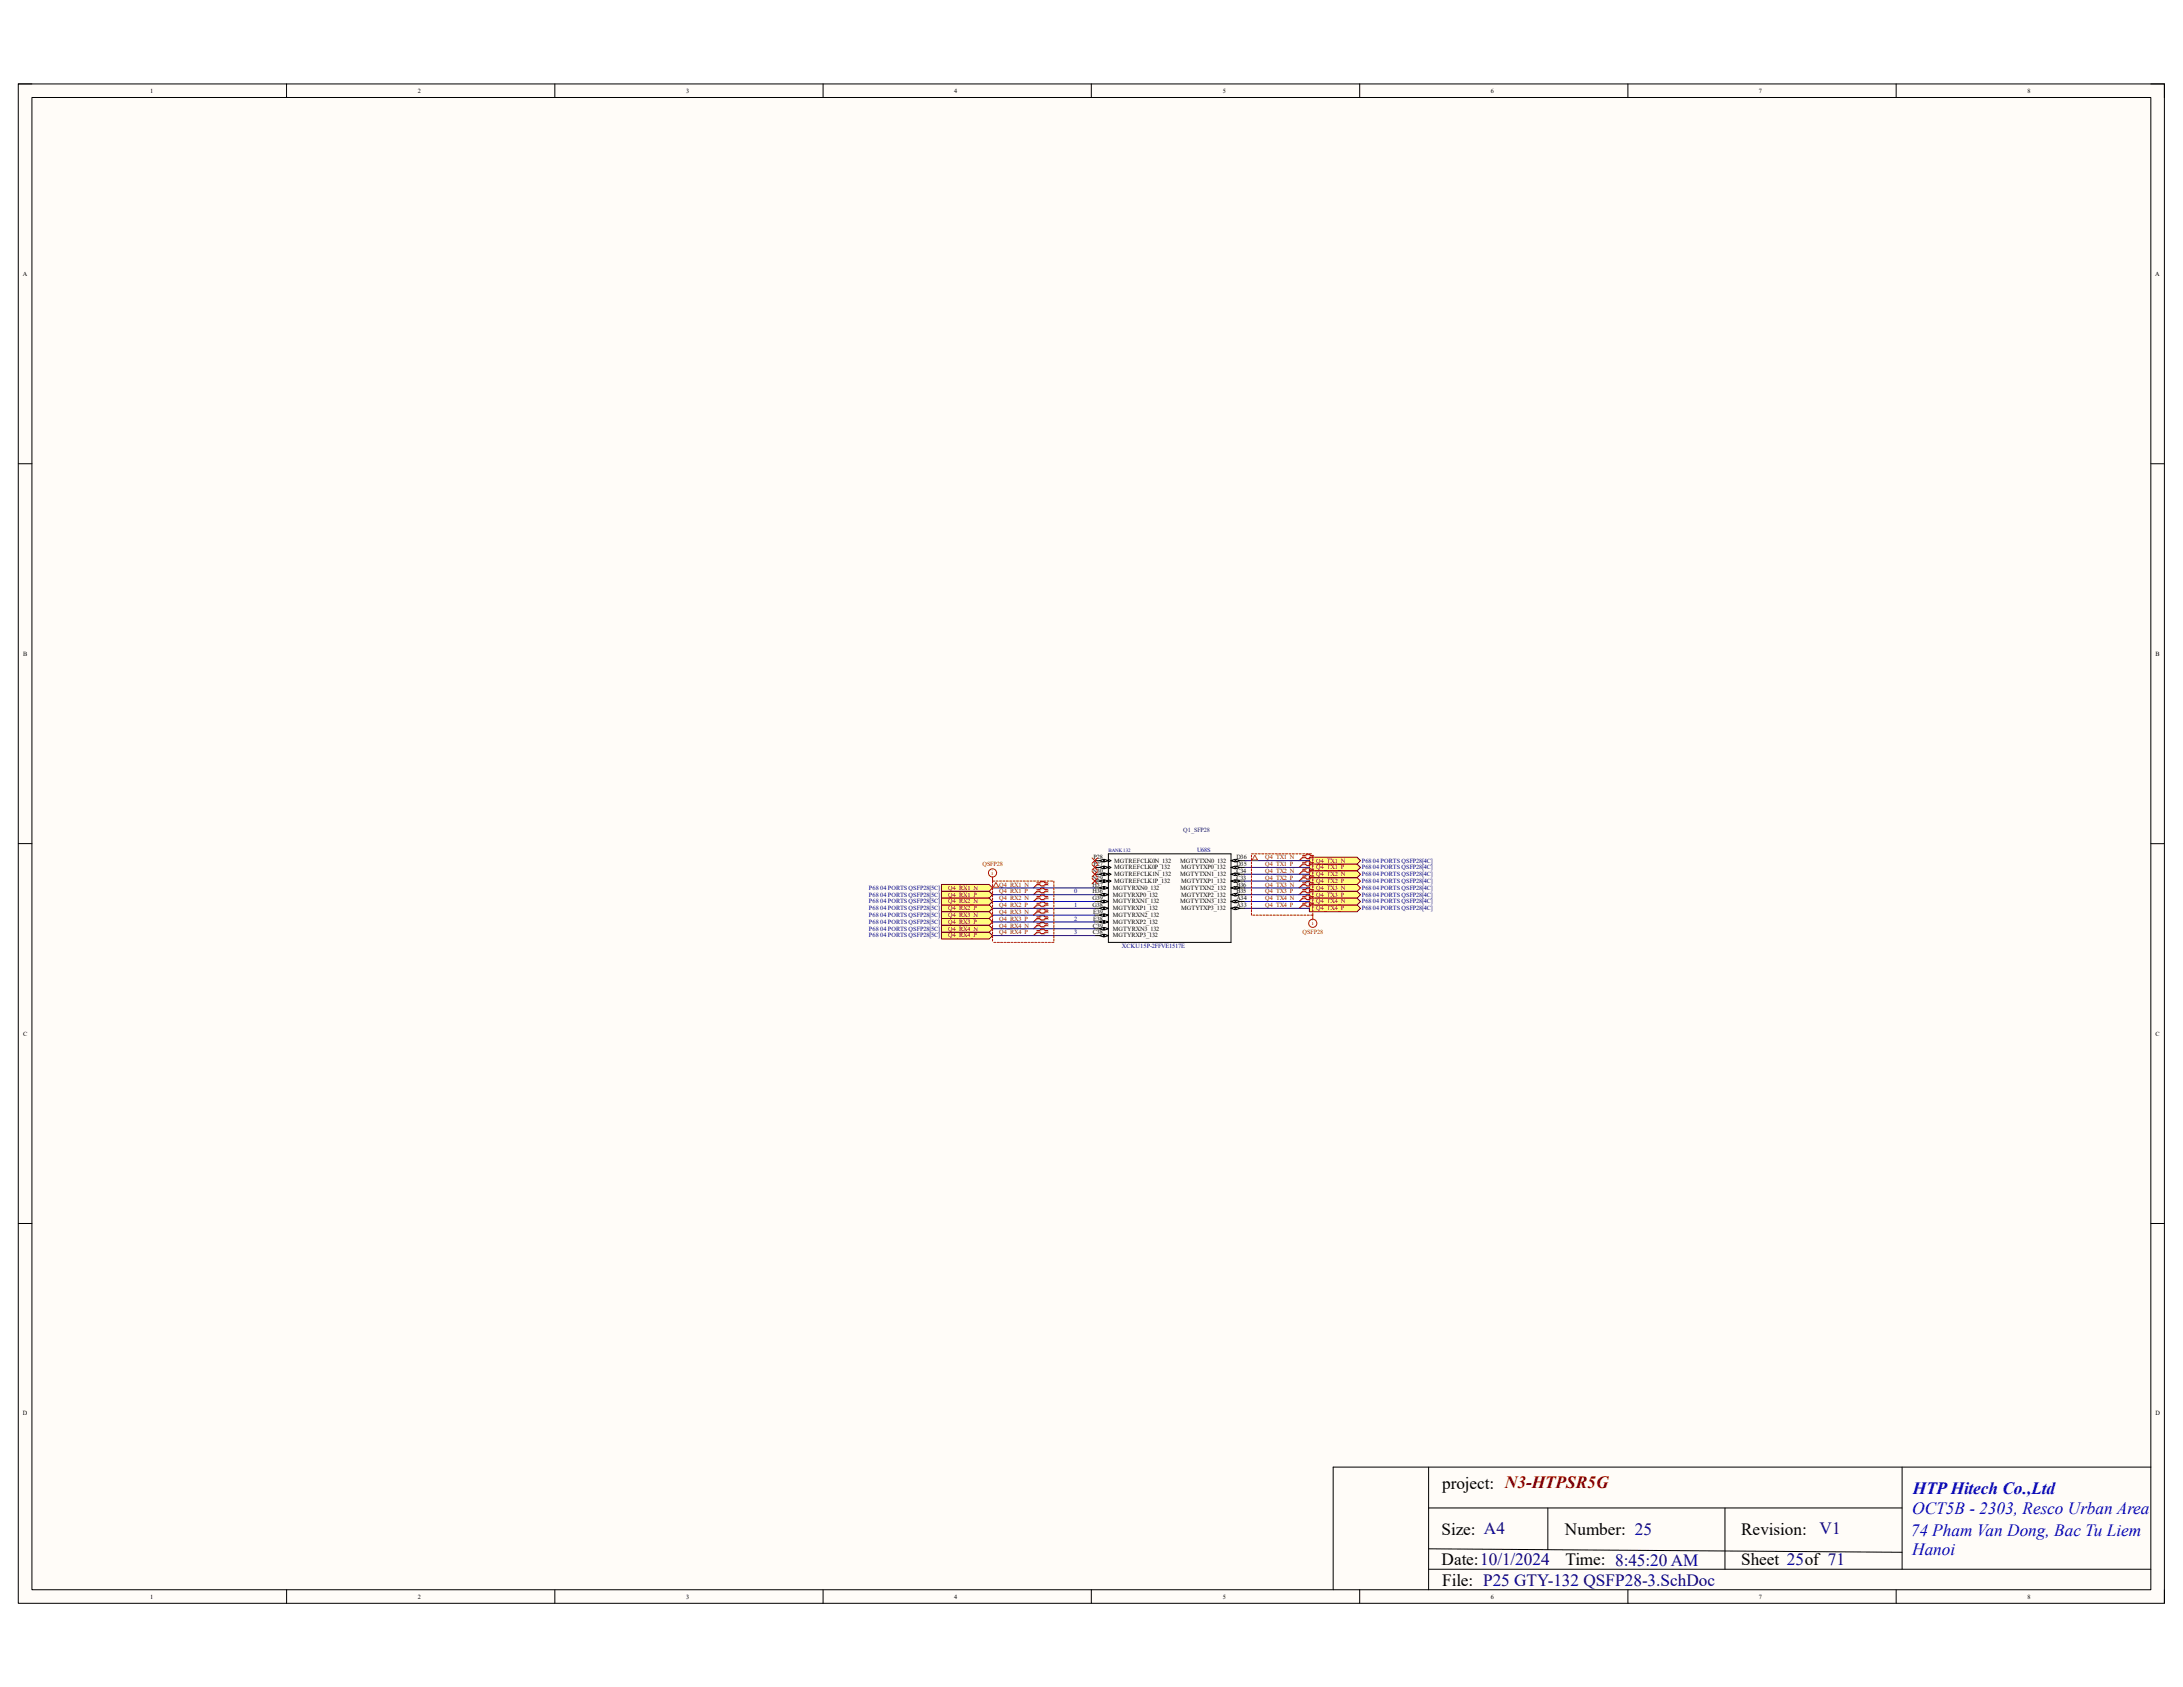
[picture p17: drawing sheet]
<svg xmlns="http://www.w3.org/2000/svg" width="279mm" height="216mm" viewBox="0 0 279 216" stroke-linecap="round" stroke-linejoin="round" font-family="sans-serif">
<defs><g id="words">
<g font-size="2.2">
<text x="184.6" y="190.6">project: N3-HTPSR5G</text>
<text x="184.5" y="196.4">Size: A4</text>
<text x="200.3" y="196.4">Number: 25</text>
<text x="222.8" y="196.4">Revision:</text>
<text x="184.5" y="200.3">Date:10/1/2024</text>
<text x="184.6" y="202.9">File: P25 GTY-132 QSFP28-3.SchDoc</text>
<text x="200.4" y="200.3">Time: 8:45:20 AM</text>
<text x="222.8" y="200.3">Sheet 25of 71</text>
</g>
<g font-size="2.2" fill="#00f">
<text x="244.8" y="191.2">HTP Hitech Co.,Ltd</text>
<text x="244.6" y="196.5">74 Pham Van Dong, Bac Tu Liem</text>
<text x="244.7" y="193.8">OCT5B - 2303, Resco Urban Area</text>
<text x="244.7" y="199.1">Hanoi</text>
</g>
<text font-size="2.2" fill="#000080" x="232.9" y="196.3">V1</text>
<g font-size=".8">
<text x="19.2" y="11.9">1</text>
<text x="53.5" y="11.9">2</text>
<text x="87.8" y="11.9">3</text>
<text x="122.1" y="11.9">4</text>
<text x="156.5" y="11.9">5</text>
<text x="190.8" y="11.9">6</text>
<text x="225.1" y="11.9">7</text>
<text x="259.5" y="11.9">8</text>
<text x="2.9" y="35.3">A</text>
<text x="275.8" y="35.3">A</text>
<text x="3" y="83.9">B</text>
<text x="275.9" y="83.9">B</text>
<text x="139.8" y="113.5">H37</text>
<text x="139.8" y="112.6">N29</text>
<text x="139.8" y="111.7">N30</text>
<text x="140" y="110.8">P27</text>
<text x="140" y="110">P28</text>
<text x="142.5" y="113.9">MGTYRXN0_132</text>
<text x="142.6" y="113">MGTREFCLK1P_132</text>
<text x="142.6" y="112.1">MGTREFCLK1N_132</text>
<text x="142.6" y="111.3">MGTREFCLK0P_132</text>
<text x="142.6" y="110.4">MGTREFCLK0N_132</text>
<text x="151" y="113.9">MGTYTXN2_132</text>
<text x="151" y="112.1">MGTYTXN1_132</text>
<text x="151" y="110.4">MGTYTXN0_132</text>
<text x="151.2" y="113">MGTYTXP1_132</text>
<text x="151.2" y="111.3">MGTYTXP0_132</text>
<text x="158.2" y="113.5">B36</text>
<text x="158.2" y="112.6">C33</text>
<text x="158.2" y="111.7">C34</text>
<text x="158.2" y="110.8">D35</text>
<text x="158.2" y="110">D36</text>
<text x="139.8" y="116.1">G38</text>
<text x="139.8" y="115.2">G39</text>
<text x="139.8" y="114.3">H36</text>
<text x="139.9" y="119.5">C38</text>
<text x="139.9" y="118.7">C39</text>
<text x="139.9" y="117.8">E38</text>
<text x="139.9" y="116.9">E39</text>
<text x="142.5" y="120">MGTYRXP3_132</text>
<text x="142.5" y="119.1">MGTYRXN3_132</text>
<text x="142.5" y="118.2">MGTYRXP2_132</text>
<text x="142.5" y="117.4">MGTYRXN2_132</text>
<text x="142.5" y="116.5">MGTYRXP1_132</text>
<text x="142.5" y="115.6">MGTYRXN1_132</text>
<text x="142.5" y="114.8">MGTYRXP0_132</text>
<text x="151" y="115.6">MGTYTXN3_132</text>
<text x="151.2" y="116.5">MGTYTXP3_132</text>
<text x="151.2" y="114.8">MGTYTXP2_132</text>
<text x="158.2" y="116.1">A33</text>
<text x="158.2" y="115.2">A34</text>
<text x="158.2" y="114.3">B35</text>
<text x="3" y="132.5">C</text>
<text x="275.9" y="132.5">C</text>
<text x="2.9" y="181.1">D</text>
<text x="275.9" y="181.1">D</text>
<text x="19.2" y="204.6">1</text>
<text x="53.5" y="204.6">2</text>
<text x="87.8" y="204.6">3</text>
<text x="122.1" y="204.6">4</text>
<text x="156.5" y="204.6">5</text>
<text x="190.8" y="204.6">6</text>
<text x="225.1" y="204.6">7</text>
<text x="259.5" y="204.6">8</text>
</g>
<text font-size=".8" fill="#073763" x="151.4" y="106.5">Q1_SFP28</text>
<g font-size=".8" fill="#000080">
<text x="111.2" y="113.9">P68 04 PORTS QSFP28[5C]</text>
<text x="153.2" y="109.1">U68S</text>
<text x="174.3" y="111.3">P68 04 PORTS QSFP28[4C]</text>
<text x="174.3" y="110.4">P68 04 PORTS QSFP28[4C]</text>
<text x="174.3" y="113">P68 04 PORTS QSFP28[4C]</text>
<text x="174.3" y="112.1">P68 04 PORTS QSFP28[4C]</text>
<text x="174.3" y="113.9">P68 04 PORTS QSFP28[4C]</text>
<text x="111.2" y="114.8">P68 04 PORTS QSFP28[5C]</text>
<text x="111.2" y="116.5">P68 04 PORTS QSFP28[5C]</text>
<text x="111.2" y="115.6">P68 04 PORTS QSFP28[5C]</text>
<text x="111.2" y="118.2">P68 04 PORTS QSFP28[5C]</text>
<text x="111.2" y="117.4">P68 04 PORTS QSFP28[5C]</text>
<text x="111.2" y="120">P68 04 PORTS QSFP28[5C]</text>
<text x="111.2" y="119.1">P68 04 PORTS QSFP28[5C]</text>
<text x="137.5" y="114.3">0</text>
<text x="137.5" y="116.1">1</text>
<text x="137.5" y="117.8">2</text>
<text x="137.5" y="119.5">3</text>
<text x="174.3" y="114.8">P68 04 PORTS QSFP28[4C]</text>
<text x="174.3" y="116.5">P68 04 PORTS QSFP28[4C]</text>
<text x="174.3" y="115.6">P68 04 PORTS QSFP28[4C]</text>
<text x="143.6" y="121.3">XCKU15P-2FFVE1517E</text>
</g>
<g font-size=".8" fill="#800000">
<text x="121.4" y="113.9">Q4_RX1_N</text>
<text x="127.9" y="113.5">Q4_RX1_N</text>
<text x="161.9" y="110">Q4_TX1_N</text>
<text x="161.9" y="110.8">Q4_TX1_P</text>
<text x="161.9" y="112.6">Q4_TX2_P</text>
<text x="161.9" y="111.7">Q4_TX2_N</text>
<text x="161.9" y="113.5">Q4_TX3_N</text>
<text x="168.4" y="111.3">Q4_TX1_P</text>
<text x="168.4" y="110.4">Q4_TX1_N</text>
<text x="168.4" y="113">Q4_TX2_P</text>
<text x="168.4" y="112.1">Q4_TX2_N</text>
<text x="168.4" y="113.9">Q4_TX3_N</text>
<text x="121.4" y="114.8">Q4_RX1_P</text>
<text x="121.4" y="116.5">Q4_RX2_P</text>
<text x="121.4" y="115.6">Q4_RX2_N</text>
<text x="121.4" y="118.2">Q4_RX3_P</text>
<text x="121.4" y="117.4">Q4_RX3_N</text>
<text x="121.4" y="120">Q4_RX4_P</text>
<text x="121.4" y="119.1">Q4_RX4_N</text>
<text x="127.9" y="114.3">Q4_RX1_P</text>
<text x="127.9" y="116.1">Q4_RX2_P</text>
<text x="127.9" y="115.2">Q4_RX2_N</text>
<text x="127.9" y="116.9">Q4_RX3_N</text>
<text x="127.9" y="117.8">Q4_RX3_P</text>
<text x="127.9" y="118.7">Q4_RX4_N</text>
<text x="127.9" y="119.5">Q4_RX4_P</text>
<text x="161.9" y="114.3">Q4_TX3_P</text>
<text x="161.9" y="116.1">Q4_TX4_P</text>
<text x="161.9" y="115.2">Q4_TX4_N</text>
<text x="168.4" y="114.8">Q4_TX3_P</text>
<text x="168.4" y="116.5">Q4_TX4_P</text>
<text x="168.4" y="115.6">Q4_TX4_N</text>
</g>
<g font-size=".8" fill="#f00">
<text x="125.7" y="110.8">QSFP28</text>
<text x="126.9" y="112">i</text>
<text x="166.7" y="119.5">QSFP28</text>
<text x="167.9" y="118.4">i</text>
</g>
<text font-size=".6" fill="#000080" x="141.9" y="109">BANK 132</text>
</g></defs>
<path d="M2.3 10.7h274.7v194.5h-274.7z" fill-rule="evenodd" fill="#fffcf8"/>
<path d="M2.3 10.7h274.7v194.5h-274.7z" fill="none" stroke="#000" stroke-width=".13"/>
<path d="M4.1 12.5h271.2v191h-271.2z" fill-rule="evenodd" fill="#fffcf8"/>
<g fill="none" stroke="#000" stroke-width=".13">
<path d="M2.3 10.7h1.8M4.1 12.5h271.2v191h-271.2zM36.7 10.7v1.8M71 10.7v1.8M105.3 10.7v1.8M139.7 10.7v1.8M174 10.7v1.8M208.4 10.7v1.8M242.7 10.7v1.8M275.3 10.7h1.7v1.8M2.3 59.3h1.8M275.3 59.4h1.7"/>
<path d="M2.3 108h1.8M275.3 108h1.7M2.3 156.6h1.8M275.3 156.6h1.7M36.7 203.5v1.7M71 203.5v1.7M105.3 203.5v1.7M139.7 203.5v1.7M174 203.5v1.7M208.4 203.5v1.7M242.7 203.5v1.7M277 203.5v1.7"/>
</g>
<g fill="#fff">
<path d="M127 112.8h7.9v7.8h-7.9z" fill-rule="evenodd"/>
<path d="M160.2 109.3h7.8v7.8h-7.8z" fill-rule="evenodd"/>
</g>
<path d="M182.8 187.8v15.7M182.8 193h60.6M182.8 198.2l60.6 .5M198.1 193v5.3M220.8 193v7.8M243.4 187.8v13M275.3 187.8h-104.7v15.7M182.8 200.8h92.5" fill="none" stroke="#000" stroke-width=".13"/>
<path d="M120.5 114.1h6.1l.4 .4-.4 .4h-6.1z" fill-rule="evenodd" fill="#ffff80"/>
<path d="M120.5 114.1h6.1l.4 .4-.4 .4h-6.1z" fill="none" stroke="#800000" stroke-width=".13"/>
<path d="M120.5 113.2h6.1l.4 .4-.4 .5h-6.1z" fill-rule="evenodd" fill="#ffff80"/>
<path d="M120.5 113.2h6.1l.4 .4-.4 .5h-6.1z" fill="none" stroke="#800000" stroke-width=".13"/>
<path d="M120.5 115.8h6.1l.4 .4-.4 .5h-6.1z" fill-rule="evenodd" fill="#ffff80"/>
<path d="M120.5 115.8h6.1l.4 .4-.4 .5h-6.1z" fill="none" stroke="#800000" stroke-width=".13"/>
<path d="M120.5 114.9h6.1l.4 .5-.4 .4h-6.1z" fill-rule="evenodd" fill="#ffff80"/>
<path d="M120.5 114.9h6.1l.4 .5-.4 .4h-6.1z" fill="none" stroke="#800000" stroke-width=".13"/>
<path d="M120.5 117.6h6.1l.4 .4-.4 .4h-6.1z" fill-rule="evenodd" fill="#ffff80"/>
<path d="M120.5 117.6h6.1l.4 .4-.4 .4h-6.1z" fill="none" stroke="#800000" stroke-width=".13"/>
<path d="M120.5 116.7h6.1l.4 .4-.4 .5h-6.1z" fill-rule="evenodd" fill="#ffff80"/>
<path d="M120.5 116.7h6.1l.4 .4-.4 .5h-6.1z" fill="none" stroke="#800000" stroke-width=".13"/>
<path d="M120.5 119.3h6.1l.4 .4-.4 .5h-6.1z" fill-rule="evenodd" fill="#ffff80"/>
<path d="M120.5 119.3h6.1l.4 .4-.4 .5h-6.1z" fill="none" stroke="#800000" stroke-width=".13"/>
<path d="M120.5 118.4h6.1l.4 .5-.4 .4h-6.1z" fill-rule="evenodd" fill="#ffff80"/>
<path d="M120.5 118.4h6.1l.4 .5-.4 .4h-6.1z" fill="none" stroke="#800000" stroke-width=".13"/>
<path d="M167.6 110.6h6.1l.4 .4-.4 .5h-6.1z" fill-rule="evenodd" fill="#ffff80"/>
<path d="M167.6 110.6h6.1l.4 .4-.4 .5h-6.1z" fill="none" stroke="#800000" stroke-width=".13"/>
<path d="M167.6 109.7h6.1l.4 .4-.4 .5h-6.1z" fill-rule="evenodd" fill="#ffff80"/>
<path d="M167.6 109.7h6.1l.4 .4-.4 .5h-6.1z" fill="none" stroke="#800000" stroke-width=".13"/>
<path d="M167.6 112.3h6.1l.4 .5-.4 .4h-6.1z" fill-rule="evenodd" fill="#ffff80"/>
<path d="M167.6 112.3h6.1l.4 .5-.4 .4h-6.1z" fill="none" stroke="#800000" stroke-width=".13"/>
<path d="M167.6 111.5h6.1l.4 .4-.4 .4h-6.1z" fill-rule="evenodd" fill="#ffff80"/>
<path d="M167.6 111.5h6.1l.4 .4-.4 .4h-6.1z" fill="none" stroke="#800000" stroke-width=".13"/>
<path d="M167.6 114.1h6.1l.4 .4-.4 .4h-6.1z" fill-rule="evenodd" fill="#ffff80"/>
<path d="M167.6 114.1h6.1l.4 .4-.4 .4h-6.1z" fill="none" stroke="#800000" stroke-width=".13"/>
<path d="M167.6 113.2h6.1l.4 .4-.4 .5h-6.1z" fill-rule="evenodd" fill="#ffff80"/>
<path d="M167.6 113.2h6.1l.4 .4-.4 .5h-6.1z" fill="none" stroke="#800000" stroke-width=".13"/>
<path d="M167.6 115.8h6.1l.4 .4-.4 .5h-6.1z" fill-rule="evenodd" fill="#ffff80"/>
<path d="M167.6 115.8h6.1l.4 .4-.4 .5h-6.1z" fill="none" stroke="#800000" stroke-width=".13"/>
<path d="M167.6 114.9h6.1l.4 .5-.4 .4h-6.1z" fill-rule="evenodd" fill="#ffff80"/>
<path d="M167.6 114.9h6.1l.4 .5-.4 .4h-6.1z" fill="none" stroke="#800000" stroke-width=".13"/>
<g fill="none" stroke="#d0a19e" stroke-width=".13">
<path d="M132.8 113.9h.3l.2-.1h.4l.1 .1h.4M132.8 113.1h.3l.2-.2h.4l.1 .2h.4M132.8 115.7h.3l.2-.2h.4l.1 .2h.4M132.8 114.8h.3l.2-.2h.4l.1 .2h.4M132.8 117.4h.3l.2-.1h.4l.1 .1h.4M132.8 116.6h.3l.2-.2h.4l.1 .2h.4M132.8 119.2h.3l.2-.2h.4l.1 .2h.4M132.8 118.3h.3l.2-.2h.4l.1 .2h.4M134.2 114.2h-.4l-.1 .1h-.4l-.2-.1h-.3l-.5 .3M134.2 113.3h-.4l-.1 .2h-.4l-.2-.2h-.3l-.5 .3M134.2 115.9h-.4l-.1 .2h-.4l-.2-.2h-.3l-.5 .3M134.2 115h-.4l-.1 .2h-.4l-.2-.2h-.3l-.5 .4"/>
<path d="M134.2 117.6h-.4l-.1 .2h-.4l-.2-.2h-.3l-.5 .4M134.2 116.8h-.4l-.1 .1h-.4l-.2-.1h-.3l-.5 .3M134.2 119.4h-.4l-.1 .2h-.4l-.2-.2h-.3l-.5 .3M134.2 118.5h-.4l-.1 .2h-.4l-.2-.2h-.3l-.5 .4M166.8 110.4h.3l.2-.1h.4l.1 .1h.4M166.8 109.6h.3l.2-.2h.4l.1 .2h.4M166.8 112.2h.3l.2-.2h.4l.1 .2h.4M166.8 111.3h.3l.2-.2h.4l.1 .2h.4M166.8 113.9h.3l.2-.1h.4l.1 .1h.4M166.8 113.1h.3l.2-.2h.4l.1 .2h.4M166.8 115.7h.3l.2-.2h.4l.1 .2h.4M166.8 114.8h.3l.2-.2h.4l.1 .2h.4"/>
<path d="M168.2 110.7h-.4l-.1 .1h-.4l-.2-.1h-.3l-.5 .3M168.2 109.8h-.4l-.1 .2h-.4l-.2-.2h-.3l-.5 .3M168.2 112.4h-.4l-.1 .2h-.4l-.2-.2h-.3l-.5 .4M168.2 111.5h-.4l-.1 .2h-.4l-.2-.2h-.3l-.5 .4M168.2 114.2h-.4l-.1 .1h-.4l-.2-.1h-.3l-.5 .3M168.2 113.3h-.4l-.1 .2h-.4l-.2-.2h-.3l-.5 .3M168.2 115.9h-.4l-.1 .2h-.4l-.2-.2h-.3l-.5 .3M168.2 115h-.4l-.1 .2h-.4l-.2-.2h-.3l-.5 .4"/>
</g>
<g fill="none" stroke="#f00" stroke-width=".13">
<path d="M132.7 113.9h.4l.1-.2h.4l.2 .2h.3M132.7 113h.4l.1-.2h.4l.2 .2h.3M132.7 115.6h.4l.1-.2h.4l.2 .2h.3M132.7 114.7h.4l.1-.2h.4l.2 .2h.3M132.7 117.3h.4l.1-.1h.4l.2 .1h.3M132.7 116.5h.4l.1-.2h.4l.2 .2h.3M132.7 119.1h.4l.1-.2h.4l.2 .2h.3M132.7 118.2h.4l.1-.2h.4l.2 .2h.3M134.1 114.1h-.3l-.2 .1h-.4l-.1-.1h-.4l-.4 .4M134.1 113.2h-.3l-.2 .2h-.4l-.1-.2h-.4l-.4 .4M134.1 115.8h-.3l-.2 .2h-.4l-.1-.2h-.4l-.4 .4M134.1 114.9h-.3l-.2 .2h-.4l-.1-.2h-.4l-.4 .5"/>
<path d="M134.1 117.6h-.3l-.2 .1h-.4l-.1-.1h-.4l-.4 .4M134.1 116.7h-.3l-.2 .2h-.4l-.1-.2h-.4l-.4 .4M134.1 119.3h-.3l-.2 .2h-.4l-.1-.2h-.4l-.4 .4M134.1 118.4h-.3l-.2 .2h-.4l-.1-.2h-.4l-.4 .5M166.7 110.4h.4l.1-.2h.4l.2 .2h.3M166.7 109.5h.4l.1-.2h.4l.2 .2h.3M166.7 112.1h.4l.1-.2h.4l.2 .2h.3M166.7 111.2h.4l.1-.1h.4l.2 .1h.3M166.7 113.9h.4l.1-.2h.4l.2 .2h.3M166.7 113h.4l.1-.2h.4l.2 .2h.3M166.7 115.6h.4l.1-.2h.4l.2 .2h.3M166.7 114.7h.4l.1-.2h.4l.2 .2h.3"/>
<path d="M168.1 110.6h-.3l-.2 .2h-.4l-.1-.2h-.4l-.4 .4M168.1 109.7h-.3l-.2 .2h-.4l-.1-.2h-.4l-.4 .4M168.1 112.3h-.3l-.2 .2h-.4l-.1-.2h-.4l-.4 .5M168.1 111.5h-.3l-.2 .1h-.4l-.1-.1h-.4l-.4 .4M168.1 114.1h-.3l-.2 .1h-.4l-.1-.1h-.4l-.4 .4M168.1 113.2h-.3l-.2 .2h-.4l-.1-.2h-.4l-.4 .4M168.1 115.8h-.3l-.2 .2h-.4l-.1-.2h-.4l-.4 .4M168.1 114.9h-.3l-.2 .2h-.4l-.1-.2h-.4l-.4 .5"/>
</g>
<path d="M141.9 109.3h15.7v11.3h-15.7zM157.6 116.2h1.7" fill="none" stroke="#000" stroke-width=".13"/>
<path d="M157.6 116.2l.5-.1v.3z" fill="#f8fcff"/>
<path d="M157.6 116.2l.5-.1v.3z" fill="none" stroke="#000" stroke-width=".13"/>
<path d="M158.2 116.1l.5 .1-.5 .2z" fill="#f8fcff"/>
<path d="M157.6 115.4h1.7M158.2 116.1l.5 .1-.5 .2z" fill="none" stroke="#000" stroke-width=".13"/>
<path d="M157.6 115.4l.5-.2v.3z" fill="#f8fcff"/>
<path d="M157.6 115.4l.5-.2v.3z" fill="none" stroke="#000" stroke-width=".13"/>
<path d="M158.2 115.2l.5 .2-.5 .1z" fill="#f8fcff"/>
<path d="M157.6 114.5h1.7M158.2 115.2l.5 .2-.5 .1z" fill="none" stroke="#000" stroke-width=".13"/>
<path d="M157.6 114.5l.5-.2v.4z" fill="#f8fcff"/>
<path d="M157.6 114.5l.5-.2v.4z" fill="none" stroke="#000" stroke-width=".13"/>
<path d="M158.2 114.3l.5 .2-.5 .2z" fill="#f8fcff"/>
<path d="M157.6 113.6h1.7M158.2 114.3l.5 .2-.5 .2z" fill="none" stroke="#000" stroke-width=".13"/>
<path d="M157.6 113.6l.5-.1v.3z" fill="#f8fcff"/>
<path d="M157.6 113.6l.5-.1v.3z" fill="none" stroke="#000" stroke-width=".13"/>
<path d="M158.2 113.5l.5 .1-.5 .2z" fill="#f8fcff"/>
<path d="M157.6 112.8h1.7M158.2 113.5l.5 .1-.5 .2z" fill="none" stroke="#000" stroke-width=".13"/>
<path d="M157.6 112.8l.5-.2v.3z" fill="#f8fcff"/>
<path d="M157.6 112.8l.5-.2v.3z" fill="none" stroke="#000" stroke-width=".13"/>
<path d="M158.2 112.6l.5 .2-.5 .1z" fill="#f8fcff"/>
<path d="M157.6 111.9h1.7M158.2 112.6l.5 .2-.5 .1z" fill="none" stroke="#000" stroke-width=".13"/>
<path d="M157.6 111.9l.5-.2v.4z" fill="#f8fcff"/>
<path d="M157.6 111.9l.5-.2v.4z" fill="none" stroke="#000" stroke-width=".13"/>
<path d="M158.2 111.7l.5 .2-.5 .2z" fill="#f8fcff"/>
<path d="M157.6 111h1.7M158.2 111.7l.5 .2-.5 .2z" fill="none" stroke="#000" stroke-width=".13"/>
<path d="M157.6 111l.5-.2v.4z" fill="#f8fcff"/>
<path d="M157.6 111l.5-.2v.4z" fill="none" stroke="#000" stroke-width=".13"/>
<path d="M158.2 110.8l.5 .2-.5 .2z" fill="#f8fcff"/>
<path d="M157.6 110.1h1.7M158.2 110.8l.5 .2-.5 .2z" fill="none" stroke="#000" stroke-width=".13"/>
<path d="M157.6 110.1l.5-.1v.3z" fill="#f8fcff"/>
<path d="M157.6 110.1l.5-.1v.3z" fill="none" stroke="#000" stroke-width=".13"/>
<path d="M158.2 110l.5 .1-.5 .2z" fill="#f8fcff"/>
<path d="M140.1 119.7h1.8M158.2 110l.5 .1-.5 .2z" fill="none" stroke="#000" stroke-width=".13"/>
<path d="M141.3 119.6l.6 .1-.6 .2z" fill="#f8fcff"/>
<path d="M141.3 119.6l.6 .1-.6 .2z" fill="none" stroke="#000" stroke-width=".13"/>
<path d="M140.7 119.7l.6-.1v.3z" fill="#f8fcff"/>
<path d="M140.1 118.9h1.8M140.7 119.7l.6-.1v.3z" fill="none" stroke="#000" stroke-width=".13"/>
<path d="M141.3 118.7l.6 .2-.6 .1z" fill="#f8fcff"/>
<path d="M141.3 118.7l.6 .2-.6 .1z" fill="none" stroke="#000" stroke-width=".13"/>
<path d="M140.7 118.9l.6-.2v.3z" fill="#f8fcff"/>
<path d="M140.1 118h1.8M140.7 118.9l.6-.2v.3z" fill="none" stroke="#000" stroke-width=".13"/>
<path d="M141.3 117.8l.6 .2-.6 .2z" fill="#f8fcff"/>
<path d="M141.3 117.8l.6 .2-.6 .2z" fill="none" stroke="#000" stroke-width=".13"/>
<path d="M140.7 118l.6-.2v.4z" fill="#f8fcff"/>
<path d="M140.1 117.1h1.8M140.7 118l.6-.2v.4z" fill="none" stroke="#000" stroke-width=".13"/>
<path d="M141.3 116.9l.6 .2-.6 .2z" fill="#f8fcff"/>
<path d="M141.3 116.9l.6 .2-.6 .2z" fill="none" stroke="#000" stroke-width=".13"/>
<path d="M140.7 117.1l.6-.2v.4z" fill="#f8fcff"/>
<path d="M140.1 116.2h1.8M140.7 117.1l.6-.2v.4z" fill="none" stroke="#000" stroke-width=".13"/>
<path d="M141.3 116.1l.6 .1-.6 .2z" fill="#f8fcff"/>
<path d="M141.3 116.1l.6 .1-.6 .2z" fill="none" stroke="#000" stroke-width=".13"/>
<path d="M140.7 116.2l.6-.1v.3z" fill="#f8fcff"/>
<path d="M140.1 115.4h1.8M140.7 116.2l.6-.1v.3z" fill="none" stroke="#000" stroke-width=".13"/>
<path d="M141.3 115.2l.6 .2-.6 .1z" fill="#f8fcff"/>
<path d="M141.3 115.2l.6 .2-.6 .1z" fill="none" stroke="#000" stroke-width=".13"/>
<path d="M140.7 115.4l.6-.2v.3z" fill="#f8fcff"/>
<path d="M140.1 114.5h1.8M140.7 115.4l.6-.2v.3z" fill="none" stroke="#000" stroke-width=".13"/>
<path d="M141.3 114.3l.6 .2-.6 .2z" fill="#f8fcff"/>
<path d="M141.3 114.3l.6 .2-.6 .2z" fill="none" stroke="#000" stroke-width=".13"/>
<path d="M140.7 114.5l.6-.2v.4z" fill="#f8fcff"/>
<path d="M140.1 113.6h1.8M140.7 114.5l.6-.2v.4z" fill="none" stroke="#000" stroke-width=".13"/>
<path d="M141.3 113.5l.6 .1-.6 .2z" fill="#f8fcff"/>
<path d="M141.3 113.5l.6 .1-.6 .2z" fill="none" stroke="#000" stroke-width=".13"/>
<path d="M140.7 113.6l.6-.1v.3z" fill="#f8fcff"/>
<path d="M140.1 112.8h1.8M140.7 113.6l.6-.1v.3z" fill="none" stroke="#000" stroke-width=".13"/>
<path d="M141.3 112.6l.6 .2-.6 .1z" fill="#f8fcff"/>
<path d="M141.3 112.6l.6 .2-.6 .1z" fill="none" stroke="#000" stroke-width=".13"/>
<path d="M140.7 112.8l.6-.2v.3z" fill="#f8fcff"/>
<path d="M140.1 111.9h1.8M140.7 112.8l.6-.2v.3zM141.9 112.6l.3 .2-.3 .1" fill="none" stroke="#000" stroke-width=".13"/>
<path d="M141.3 111.7l.6 .2-.6 .2z" fill="#f8fcff"/>
<path d="M141.3 111.7l.6 .2-.6 .2z" fill="none" stroke="#000" stroke-width=".13"/>
<path d="M140.7 111.9l.6-.2v.4z" fill="#f8fcff"/>
<path d="M140.1 111h1.8M140.7 111.9l.6-.2v.4zM141.9 111.7l.3 .2-.3 .2" fill="none" stroke="#000" stroke-width=".13"/>
<path d="M141.3 110.8l.6 .2-.6 .2z" fill="#f8fcff"/>
<path d="M141.3 110.8l.6 .2-.6 .2z" fill="none" stroke="#000" stroke-width=".13"/>
<path d="M140.7 111l.6-.2v.4z" fill="#f8fcff"/>
<path d="M140.1 110.1h1.8M140.7 111l.6-.2v.4zM141.9 110.8l.3 .2-.3 .2" fill="none" stroke="#000" stroke-width=".13"/>
<path d="M141.3 110l.6 .1-.6 .2z" fill="#f8fcff"/>
<path d="M141.3 110l.6 .1-.6 .2z" fill="none" stroke="#000" stroke-width=".13"/>
<path d="M140.7 110.1l.6-.1v.3z" fill="#f8fcff"/>
<path d="M140.7 110.1l.6-.1v.3zM141.9 110l.3 .1-.3 .2" fill="none" stroke="#000" stroke-width=".13"/>
<g fill="none" stroke="#000080" stroke-width=".13">
<path d="M127 119.7h13.1M127 118.9h13.1M127 118h13.1M127 117.1h13.1M127 116.2h13.1M127 115.4h13.1M127 114.5h13.1M127 113.6h13.1M159.3 110.1h8.3M159.3 116.2h8.3M159.3 115.4h8.3M159.3 114.5h8.3"/>
<path d="M159.3 113.6h8.3M159.3 112.8h8.3M159.3 111.9h8.3M159.3 111h8.3"/>
</g>
<g fill="none" stroke="#f00" stroke-width=".13">
<path d="M127 112.8h.3M127 112.2v.8M127 113.2v.3M127 113.6v.3M127 114.1v.2M127 114.5v.3M127 114.9v.3M127 115.4v.2M127 115.8v.3M127 116.2v.3M127 116.7v.3M127 117.1v.3"/>
<path d="M127 117.6v.2M127 118v.3M127 118.4v.3M127 118.9v.2M127 119.3v.3M127 119.7v.3M127.5 112.8h.2M127.9 112.8h.3M128.3 112.8h.3M128.8 112.8h.3M129.2 112.8h.3M129.7 112.8h.2"/>
<path d="M130.1 112.8h.3M130.5 112.8h.3M131 112.8h.2M131.4 112.8h.3M131.8 112.8h.3M132.3 112.8h.2M132.7 112.8h.3M133.1 112.8h.3M133.6 112.8h.2M134 112.8h.3M134.4 112.8h.3M134.9 112.8v.2"/>
<path d="M134.9 113.2v.3M134.9 113.6v.3M134.9 114.1v.2M134.9 114.5v.3M134.9 114.9v.3M134.9 115.4v.2M134.9 115.8v.3M134.9 116.2v.3M134.9 116.7v.3M134.9 117.1v.3M134.9 117.6v.2M134.9 118v.3"/>
<path d="M134.9 118.4v.3M134.9 118.9v.2M134.9 119.3v.3M134.9 119.7v.3M139.8 109.8l.7 .7M139.8 110.7l.7 .7M139.8 111.5l.7 .7M139.8 112.4l.7 .7M140.5 109.8l-.7 .7M140.5 110.7l-.7 .7M140.5 111.5l-.7 .7M140.5 112.4l-.7 .7"/>
<path d="M160.2 109.4v.3M160.2 109.9v.2M160.2 110.3v.3M160.2 110.7v.3M160.2 111.2v.3M160.2 111.6v.3M160.2 112.1v.2M160.2 112.5v.3M160.2 112.9v.3M160.2 113.4v.2M160.2 113.8v.3M160.2 114.2v.3"/>
<path d="M160.2 114.7v.2M160.2 115.1v.3M160.2 115.5v.3M160.2 116v.2M160.2 116.4v.3M160.2 116.8v.3M160.2 109.3h.2M160.3 117.1h.3M160.6 109.3h.3M160.8 117.1h.2M161 109.3h.3M161.2 117.1h.3"/>
<path d="M161.5 109.3h.3M161.6 117.1h.3M161.9 109.3h.3M162.1 117.1h.3M162.4 109.3h.2M162.5 117.1h.3M162.8 109.3h.3M163 117.1h.2M163.2 109.3h.3M163.4 117.1h.3M163.7 109.3h.2M163.8 117.1h.3"/>
<path d="M164.1 109.3h.3M164.3 117.1h.2M164.5 109.3h.3M164.7 117.1h.3M165 109.3h.2M165.1 117.1h.3M165.4 109.3h.3M165.6 117.1h.2M165.8 109.3h.3M166 117.1h.3M166.3 109.3h.2M166.4 117.1h.3"/>
<path d="M166.7 109.3h.3M166.9 117.1h.2M167.1 109.3h.3M167.3 117.1h.3M167.6 109.3h.3M167.7 117.1h.3M168 109.4v.3M168 109.9v.2M168 110.3v.3M168 110.7v.3M168 111.2v.3M168 111.6v.3"/>
<path d="M168 112.1v.2M168 112.5v.3M168 112.9v.3M168 113.4v.2M168 113.8v.3M168 114.2v.3M168 114.7v.2M168 115.1v.3M168 115.5v.3M168 116v.2M168 116.4v.3M168 116.8v.8"/>
<path d="M127 120.2v.2M127.2 120.6h.3M127.6 120.6h.3M128.1 120.6h.2M128.5 120.6h.3M128.9 120.6h.3M129.4 120.6h.3M129.8 120.6h.3M130.2 120.6h.3M130.7 120.6h.3M131.1 120.6h.3M131.6 120.6h.2"/>
<path d="M132 120.6h.3M132.4 120.6h.3M132.9 120.6h.2M133.3 120.6h.3M133.7 120.6h.3M134.2 120.6h.2M134.6 120.6h.3M134.9 120.2v.2"/>
<circle cx="127" cy="111.7" r=".52"/>
<circle cx="168" cy="118.2" r=".52"/>
</g>
<path d="M127.5 112.9l.3 .6h-.7zM160.6 109.4l.4 .7h-.7z" fill="none" stroke="#f33" stroke-width=".13"/>
<use href="#words"/>
</svg>
